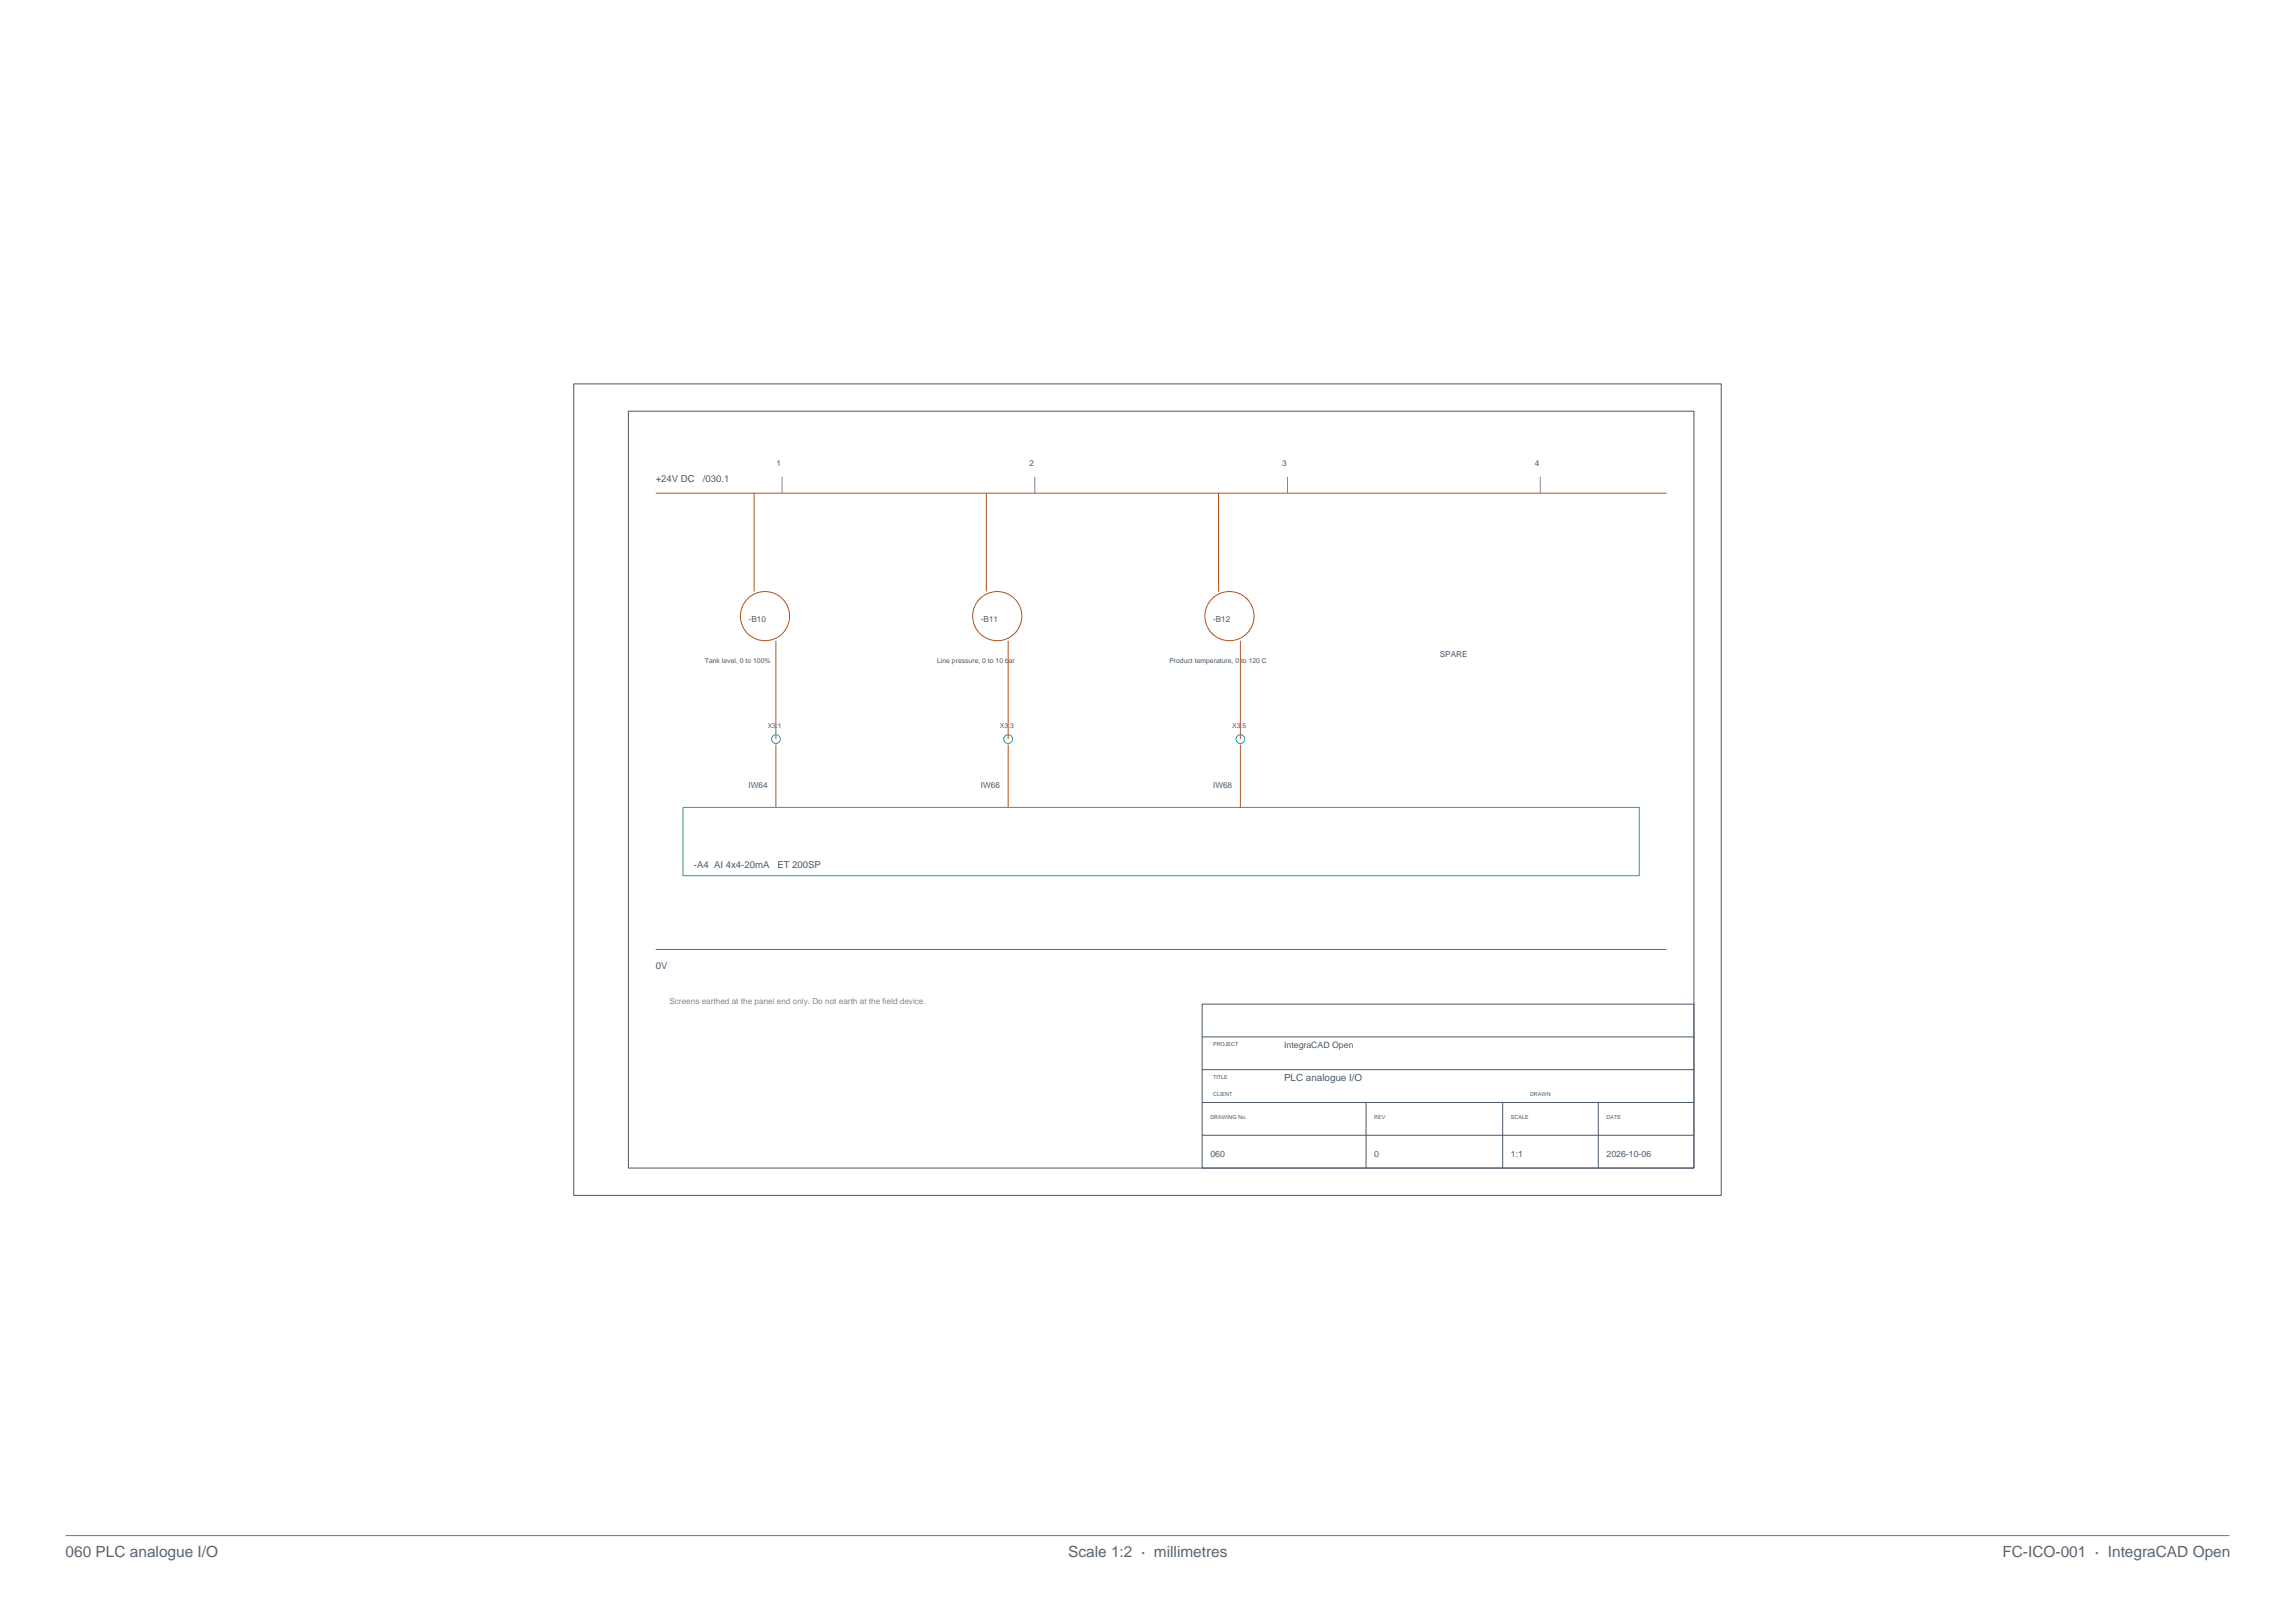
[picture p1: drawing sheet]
<svg xmlns="http://www.w3.org/2000/svg" width="420mm" height="297mm" viewBox="0 0 420 297" stroke-linecap="round" stroke-linejoin="round" font-family="sans-serif">
<defs><g id="words">
<g font-size="2.8" fill="#5a646e">
<text x="12" y="285">060 PLC analogue I/O</text>
<text x="195.5" y="285">Scale 1:2 · millimetres</text>
<text x="366.5" y="285">FC-ICO-001 · IntegraCAD Open</text>
</g>
<text font-size="1.8" fill="#4a5a68" x="235" y="197.7">PLC analogue I/O</text>
<g font-size="1.7" fill="#4a5a68">
<text x="120" y="88.2">+24V DC</text>
<text x="128.6" y="88.2">/030.1</text>
<text x="127" y="158.7">-A4 AI 4x4-20mA</text>
<text x="142.3" y="158.7">ET 200SP</text>
<text x="120" y="177.3">0V</text>
</g>
<g font-size="1.6" fill="#4a5a68">
<text x="235" y="191.7">IntegraCAD Open</text>
<text x="221.5" y="211.8">060</text>
<text x="251.5" y="211.8">0</text>
<text x="276.5" y="211.8">1:1</text>
<text x="294" y="211.8">2026-10-06</text>
</g>
<g font-size="1.5" fill="#4a5a68">
<text x="142.1" y="85.3">1</text>
<text x="188.4" y="85.3">2</text>
<text x="234.6" y="85.3">3</text>
<text x="280.9" y="85.3">4</text>
<text x="137" y="113.8">-B10</text>
<text x="179.5" y="113.8">-B11</text>
<text x="222" y="113.8">-B12</text>
<text x="263.5" y="120.3">SPARE</text>
<text x="137" y="144.3">IW64</text>
<text x="179.5" y="144.3">IW66</text>
<text x="222" y="144.3">IW68</text>
</g>
<text font-size="1.5" fill="#7a8894" x="122.5" y="183.8">Screens earthed at the panel end only. Do not earth at the field device.</text>
<g font-size="1.2" fill="#4a5a68">
<text x="129" y="121.3">Tank level, 0 to 100%</text>
<text x="171.5" y="121.3">Line pressure, 0 to 10 bar</text>
<text x="214" y="121.3">Product temperature, 0 to 120 C</text>
<text x="140.5" y="133.3">X3:1</text>
<text x="183" y="133.3">X3:3</text>
<text x="225.5" y="133.3">X3:5</text>
</g>
<g font-size="1" fill="#4a5a68">
<text x="222" y="191.5">PROJECT</text>
<text x="222" y="197.5">TITLE</text>
<text x="222" y="200.5">CLIENT</text>
<text x="280" y="200.5">DRAWN</text>
<text x="221.5" y="204.8">DRAWING No.</text>
<text x="251.5" y="204.8">REV</text>
<text x="276.5" y="204.8">SCALE</text>
<text x="294" y="204.8">DATE</text>
</g>
</g></defs>
<path d="M105 70.2h210v148.5h-210zM115 75.2h195v138.5h-195zM220 183.8h90v30h-90zM220 195.8h90M220 189.8h90M220 207.8h90M220 201.8h90M250 201.8v12M275 201.8v12M292.5 201.8v12" fill="none" stroke="#4a5969" stroke-width=".18"/>
<g fill="none" stroke="#b5541a" stroke-width=".18">
<path d="M120 90.3h185M138 90.3v18M180.5 90.3v18M223 90.3v18M142 117.3v18M184.5 117.3v18M227 117.3v18M142 136.3v11.5M184.5 136.3v11.5M227 136.3v11.5M120 173.7h185"/>
<circle cx="140" cy="112.8" r="4.5"/>
<circle cx="182.5" cy="112.8" r="4.5"/>
<circle cx="225" cy="112.8" r="4.5"/>
</g>
<path d="M143.1 87.2v3.1M189.4 87.2v3.1M235.6 87.2v3.1M281.9 87.2v3.1" fill="none" stroke="#7a8794" stroke-width=".18"/>
<g fill="none" stroke="#2b999e" stroke-width=".18">
<path d="M125 147.8h175v12.5h-175z"/>
<circle cx="142" cy="135.2" r=".8"/>
<circle cx="184.5" cy="135.2" r=".8"/>
<circle cx="227" cy="135.2" r=".8"/>
</g>
<path d="M12 281h396" fill="none" stroke="#78828c" stroke-width=".2"/>
<use href="#words"/>
</svg>
